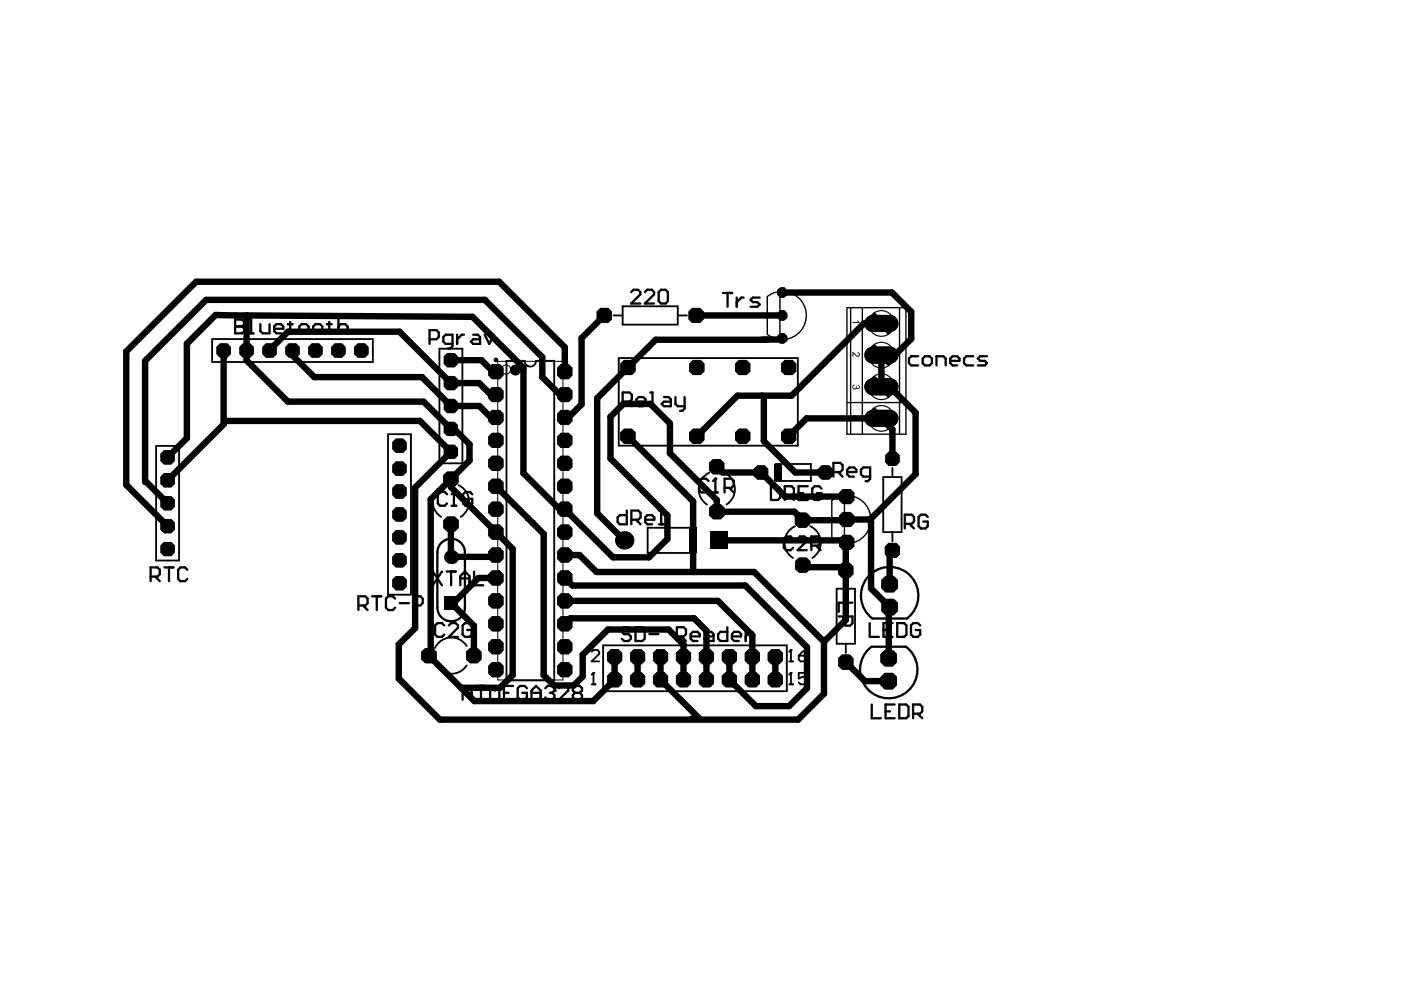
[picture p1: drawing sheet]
<svg xmlns="http://www.w3.org/2000/svg" width="297mm" height="210mm" viewBox="0 0 297 210" stroke-linecap="round" stroke-linejoin="round" font-family="sans-serif">
<g fill="none" stroke="#000" stroke-width=".21">
<path d="M105.5 76.6h13.9v67.6h-13.9zM111.5 110.4h1.9M112.4 109.4v2"/>
<circle cx="107.3" cy="78.4" r=".97"/>
</g>
<path d="M162.7 62.9v8M162.7 62.9a5.1 5.1 0 0 1 6.9 .5 5.1 5.1 0 0 1 0 6.9 5.1 5.1 0 0 1-6.9 .6M165.4 61.8v10.2M179.6 65.2h12.5v26.9h-12.5zM180.3 65.2v26.9M182.8 65.2v26.9M190.7 65.2v26.9M179.7 85.4h12.2M176.4 106.2v7.9M176.4 106.1a5.1 5.1 0 0 1 6.9 .6 5.1 5.1 0 0 1 0 6.9 5.1 5.1 0 0 1-6.9 .6M179 105v10.2" fill="none" stroke="#000" stroke-width=".29"/>
<g fill="#000">
<path d="M180.7 68.3h1.3l-.3-.3h.2l.4 .5h-1.6zM180.7 74.6l.8 .6a.33 .33 0 0 0 .3 .3 .33 .33 0 0 0 .3-.3 .33 .33 0 0 0-.3-.3l.1-.2a.52 .52 0 0 1 .2 .8 .52 .52 0 0 1-.8-.3l-.4-.3v.7h-.2zM180.8 81.8l.3-.2 .1 .2a.31 .31 0 0 0-.3 .3 .31 .31 0 0 0 .4 .3 .31 .31 0 0 0 .2-.4h.2a.26 .26 0 0 0 .2 .3 .26 .26 0 0 0 .3-.3 .26 .26 0 0 0-.3-.2v-.2a.43 .43 0 0 1 .4 .6 .43 .43 0 0 1-.7 .1 .47 .47 0 0 1-.7 .1 .47 .47 0 0 1-.1-.6z"/>
<path d="M181.1 88l1.2 .8v.1h-1v.2h-.2v-.2h-.4v-.2h.4zM181.3 88.2v.5h.7z"/>
<circle cx="49.8" cy="69.2" r=".24"/>
<circle cx="165.8" cy="66.9" r="1.15"/>
<circle cx="165.8" cy="71.7" r="1.15"/>
<circle cx="165.8" cy="62" r="1.15"/>
<circle cx="165.8" cy="71.7" r=".68"/>
<circle cx="165.8" cy="62" r=".68"/>
<circle cx="165.8" cy="66.9" r=".68"/>
<circle cx="95.7" cy="118.1" r="1.46"/>
<circle cx="96.2" cy="104.3" r=".24"/>
<circle cx="132.4" cy="114.6" r="1.92"/>
<circle cx="151.7" cy="101.5" r=".24"/>
<circle cx="179.5" cy="110.1" r="1.15"/>
<circle cx="179.5" cy="115" r="1.15"/>
<circle cx="179.5" cy="105.3" r="1.15"/>
<circle cx="167.7" cy="137.8" r=".19"/>
<circle cx="117.6" cy="146.4" r=".24"/>
<circle cx="125.8" cy="142.7" r=".19"/>
<circle cx="167.7" cy="142.7" r=".19"/>
</g>
<g fill="none" stroke="#000" stroke-width="1.4">
<path d="M47.4 74.3v15.7l-11.9 11.8M52.4 66.9l-.1 9.5 8.7 8.8h28.8l5.8 5.7h.7l3.2 3.3v3.5l-8.2 8.2v32.7l-.4 .4 9.7 9.6h25.2l4.5-4.5v-4.8M52.4 66.9l47.8 .3 10.8 10.8v22.3l7.6 7.7h1.1l10.3 10.2h7.6l3.9-3.9v-5l-12.1-12.1v-8.8l2.8-2.8h5.7l4.1 4.2v6.3l10 9.9v2.5h16.4l1.8 1.8h9.2l.1-.2M52.4 66.9l-6.7-.1-6.1 6.1v20l-4.1 4.1M57.2 74.2l3.8-3.9h23.7l10.9 10.9h6l2.4 2.5h1.1M62 74.3v1l4.6 4.7h22.9l6.1 6.1h6l2.5 2.4h1M95.6 76.4h6.5l2.4 2.4h.6M119.7 78.8v-5.2l-13.9-13.9h-64.2l-14.8 14.8v28.3l8.7 8.8M128.1 66.9l-4.8 4.8v14l-2.8 2.8h-.8M147.6 66.9h18.2M161.7 72h4M162.8 72h-23.8l-12.4 12.4v24.4l5.8 5.8"/>
<path d="M165.8 62h23.3l4.1 4.1v5.7l-3.5 3.5h-2.8v6.7h1.7l5.5 5.5v13l-9.6 9.6M186.9 68.6h-3.7l-15.4 15.3h-11.4l-8.7 8.6M48.1 89.2h40.9l6.6 6.6-7.6 7.6v29.8l-3.4 3.4v7.3l8.7 8.7h75.9l5.5-5.5v-11M119.7 83.7h-1l-3.7-3.7v-4.3l-12.2-12.1h-59.1l-12.9 12.9v25.7h.2l4.5 4.5M133.1 92.5l13.9 13.8v15M152 99l1.2 1.2h8.2l5.1 5.1h13M161.6 83.9l.3 .3v9.3l6.7 6.7h6.4M167.2 92.1v.4l3.8-3.8h15.9l2.3 2.3v6.3M95.6 101.6v1.7l13.1 13.1v26.8l-2.7 2.6h-8.3M95.6 111.1v7h9.2M105.1 103.1l10.2 10.1v30l2.2 2.1h4.1l1.9-1.9v-4.6l5.4-5.3h12.8l3.2 3.1v7.5M119.7 117.7h3.2l3.6 3.6h33.4l14.8 14.8"/>
<path d="M152.4 114.6h26.7l.4 .4-.2 .2v16.2l-4.6 4.7M170.2 119.8l.4 .5h8l.7 .6M179.4 110l.1 .1M179.5 110.1h4.7l.5 .5v14.2l3.9 3.9-.2 .2v10.7M189.2 116.7l-.6 .6v6.6M95.7 127.8l4.8 4.9v6.3M105.1 122.5h-3.7l-5.3 5.3M119.7 132.3l1.2-1.2h26.3l2.6 2.6v10.4M119.7 122.5l1.7 1.6h36.6l13.1 13.1v8.7l-3.8 3.8h-7.1l-5.6-5.6v-4.8M119.7 127.4h32.5l7.3 7.3v9.4M135.2 139.3v4.8M140 139.3v4.8l8.3 8.2h-1.6"/>
<path d="M164.4 139.3v4.8M179.3 140.4l4.1 4h5"/>
</g>
<g fill="#000">
<path d="M45.9 73.5l.7-.7h1.6l.7 .7v1.6l-.7 .7h-1.6l-.7-.7z" fill-rule="evenodd"/>
<path d="M45.9 73.5l.7-.7h1.6l.7 .7v1.6l-.7 .7h-1.6l-.7-.7z" fill-rule="evenodd"/>
<path d="M50.8 73.5l.7-.7h1.6l.7 .7v1.6l-.7 .7h-1.6l-.7-.7z" fill-rule="evenodd"/>
<path d="M50.8 73.5l.7-.7h1.6l.7 .7v1.6l-.7 .7h-1.6l-.7-.7z" fill-rule="evenodd"/>
<path d="M55.6 73.5l.8-.7h1.5l.8 .7v1.6l-.8 .7h-1.5l-.8-.7z" fill-rule="evenodd"/>
<path d="M55.6 73.5l.8-.7h1.5l.8 .7v1.6l-.8 .7h-1.5l-.8-.7z" fill-rule="evenodd"/>
<path d="M60.5 73.5l.7-.7h1.6l.7 .7v1.6l-.7 .7h-1.6l-.7-.7z" fill-rule="evenodd"/>
<path d="M60.5 73.5l.7-.7h1.6l.7 .7v1.6l-.7 .7h-1.6l-.7-.7z" fill-rule="evenodd"/>
<path d="M65.4 73.5l.7-.7h1.6l.7 .7v1.6l-.7 .7h-1.6l-.7-.7z" fill-rule="evenodd"/>
<path d="M65.4 73.5l.7-.7h1.6l.7 .7v1.6l-.7 .7h-1.6l-.7-.7z" fill-rule="evenodd"/>
<path d="M70.2 73.5l.8-.7h1.5l.8 .7v1.6l-.8 .7h-1.5l-.8-.7z" fill-rule="evenodd"/>
<path d="M70.2 73.5l.8-.7h1.5l.8 .7v1.6l-.8 .7h-1.5l-.8-.7z" fill-rule="evenodd"/>
<path d="M75.1 73.5l.7-.7h1.6l.7 .7v1.6l-.7 .7h-1.6l-.7-.7z" fill-rule="evenodd"/>
<path d="M75.1 73.5l.7-.7h1.6l.7 .7v1.6l-.7 .7h-1.6l-.7-.7z" fill-rule="evenodd"/>
<path d="M94.1 80.4l.7-.7h1.6l.7 .7v1.6l-.7 .7h-1.6l-.7-.7z" fill-rule="evenodd"/>
<path d="M94.1 75.6l.7-.7h1.6l.7 .7v1.5l-.7 .8h-1.6l-.7-.8z" fill-rule="evenodd"/>
<path d="M94.1 80.4l.7-.7h1.6l.7 .7v1.6l-.7 .7h-1.6l-.7-.7z" fill-rule="evenodd"/>
<path d="M94.1 75.6l.7-.7h1.6l.7 .7v1.5l-.7 .8h-1.6l-.7-.8z" fill-rule="evenodd"/>
<path d="M103.5 78l.8-.8h1.7l.7 .8v1.6l-.7 .8h-1.7l-.8-.8z" fill-rule="evenodd"/>
<path d="M103.5 78l.8-.8h1.7l.7 .8v1.6l-.7 .8h-1.7l-.8-.8z" fill-rule="evenodd"/>
<path d="M118.1 78l.8-.8h1.7l.8 .8v1.6l-.8 .8h-1.7l-.8-.8z" fill-rule="evenodd"/>
<path d="M118.1 78l.8-.8h1.7l.8 .8v1.6l-.8 .8h-1.7l-.8-.8z" fill-rule="evenodd"/>
<path d="M126.5 66.1l.8-.8h1.6l.8 .8v1.6l-.8 .8h-1.6l-.8-.8z" fill-rule="evenodd"/>
<path d="M126.5 66.1l.8-.8h1.6l.8 .8v1.6l-.8 .8h-1.6l-.8-.8z" fill-rule="evenodd"/>
<path d="M131.5 77.1l.8-.8h1.7l.7 .8v1.6l-.7 .8h-1.7l-.8-.8z" fill-rule="evenodd"/>
<path d="M131.5 77.1l.8-.8h1.7l.7 .8v1.6l-.7 .8h-1.7l-.8-.8z" fill-rule="evenodd"/>
<path d="M146 66.1l.8-.8h1.6l.8 .8v1.6l-.8 .8h-1.6l-.8-.8z" fill-rule="evenodd"/>
<path d="M146 66.1l.8-.8h1.6l.8 .8v1.6l-.8 .8h-1.6l-.8-.8z" fill-rule="evenodd"/>
<path d="M146.1 77.1l.8-.8h1.7l.7 .8v1.6l-.7 .8h-1.7l-.8-.8z" fill-rule="evenodd"/>
<path d="M146.1 77.1l.8-.8h1.7l.7 .8v1.6l-.7 .8h-1.7l-.8-.8z" fill-rule="evenodd"/>
<path d="M155.9 77.1l.7-.8h1.7l.8 .8v1.6l-.8 .8h-1.7l-.7-.8z" fill-rule="evenodd"/>
<path d="M155.9 77.1l.7-.8h1.7l.8 .8v1.6l-.8 .8h-1.7l-.7-.8z" fill-rule="evenodd"/>
<path d="M165.6 77.1l.8-.8h1.6l.8 .8v1.6l-.8 .8h-1.6l-.8-.8z" fill-rule="evenodd"/>
<path d="M165.6 77.1l.8-.8h1.6l.8 .8v1.6l-.8 .8h-1.6l-.8-.8z" fill-rule="evenodd"/>
<path d="M34 96.2l.8-.7h1.5l.7 .7v1.5l-.7 .8h-1.5l-.8-.8z" fill-rule="evenodd"/>
<path d="M34 96.2l.8-.7h1.5l.7 .7v1.5l-.7 .8h-1.5l-.8-.8z" fill-rule="evenodd"/>
<path d="M83.2 93.7l.7-.7h1.6l.7 .7v1.6l-.7 .7h-1.6l-.7-.7z" fill-rule="evenodd"/>
<path d="M83.2 93.7l.7-.7h1.6l.7 .7v1.6l-.7 .7h-1.6l-.7-.7z" fill-rule="evenodd"/>
<path d="M93.9 100.8l.9-.8h1.6l.8 .8v1.6l-.8 .8h-1.6l-.9-.8z" fill-rule="evenodd"/>
<path d="M94.1 95l.7-.7h1.6l.7 .7v1.6l-.7 .7h-1.6l-.7-.7z" fill-rule="evenodd"/>
<path d="M94.1 90.2l.7-.8h1.6l.7 .8v1.5l-.7 .8h-1.6l-.7-.8z" fill-rule="evenodd"/>
<path d="M94.1 85.3l.7-.7h1.6l.7 .7v1.6l-.7 .7h-1.6l-.7-.7z" fill-rule="evenodd"/>
<path d="M93.9 100.8l.9-.8h1.6l.8 .8v1.6l-.8 .8h-1.6l-.9-.8z" fill-rule="evenodd"/>
<path d="M94.1 95l.7-.7h1.6l.7 .7v1.6l-.7 .7h-1.6l-.7-.7z" fill-rule="evenodd"/>
<path d="M94.1 90.2l.7-.8h1.6l.7 .8v1.5l-.7 .8h-1.6l-.7-.8z" fill-rule="evenodd"/>
<path d="M94.1 85.3l.7-.7h1.6l.7 .7v1.6l-.7 .7h-1.6l-.7-.7z" fill-rule="evenodd"/>
<path d="M103.5 97.4l.8-.8h1.7l.7 .8v1.7l-.7 .7h-1.7l-.8-.7z" fill-rule="evenodd"/>
<path d="M103.5 82.8l.8-.8h1.7l.7 .8v1.7l-.7 .8h-1.7l-.8-.8z" fill-rule="evenodd"/>
<path d="M103.5 87.7l.8-.8h1.7l.7 .8v1.6l-.7 .8h-1.7l-.8-.8z" fill-rule="evenodd"/>
<path d="M103.5 92.5l.8-.7h1.7l.7 .7v1.7l-.7 .8h-1.7l-.8-.8z" fill-rule="evenodd"/>
<path d="M103.5 97.4l.8-.8h1.7l.7 .8v1.7l-.7 .7h-1.7l-.8-.7z" fill-rule="evenodd"/>
<path d="M103.5 82.8l.8-.8h1.7l.7 .8v1.7l-.7 .8h-1.7l-.8-.8z" fill-rule="evenodd"/>
<path d="M103.5 87.7l.8-.8h1.7l.7 .8v1.6l-.7 .8h-1.7l-.8-.8z" fill-rule="evenodd"/>
<path d="M103.5 92.5l.8-.7h1.7l.7 .7v1.7l-.7 .8h-1.7l-.8-.8z" fill-rule="evenodd"/>
<path d="M118.1 97.4l.8-.8h1.7l.8 .8v1.7l-.8 .7h-1.7l-.8-.7z" fill-rule="evenodd"/>
<path d="M118.1 82.8l.8-.8h1.7l.8 .8v1.7l-.8 .8h-1.7l-.8-.8z" fill-rule="evenodd"/>
<path d="M118.1 87.7l.8-.8h1.7l.8 .8v1.6l-.8 .8h-1.7l-.8-.8z" fill-rule="evenodd"/>
<path d="M118.1 92.5l.8-.7h1.7l.8 .7v1.7l-.8 .8h-1.7l-.8-.8z" fill-rule="evenodd"/>
<path d="M118.1 97.4l.8-.8h1.7l.8 .8v1.7l-.8 .7h-1.7l-.8-.7z" fill-rule="evenodd"/>
<path d="M118.1 82.8l.8-.8h1.7l.8 .8v1.7l-.8 .8h-1.7l-.8-.8z" fill-rule="evenodd"/>
<path d="M118.1 87.7l.8-.8h1.7l.8 .8v1.6l-.8 .8h-1.7l-.8-.8z" fill-rule="evenodd"/>
<path d="M118.1 92.5l.8-.7h1.7l.8 .7v1.7l-.8 .8h-1.7l-.8-.8z" fill-rule="evenodd"/>
<path d="M131.5 91.7l.8-.8h1.7l.7 .8v1.6l-.7 .8h-1.7l-.8-.8z" fill-rule="evenodd"/>
<path d="M131.5 91.7l.8-.8h1.7l.7 .8v1.6l-.7 .8h-1.7l-.8-.8z" fill-rule="evenodd"/>
<path d="M146.1 91.7l.8-.8h1.7l.7 .8v1.6l-.7 .8h-1.7l-.8-.8z" fill-rule="evenodd"/>
<path d="M146.1 91.7l.8-.8h1.7l.7 .8v1.6l-.7 .8h-1.7l-.8-.8z" fill-rule="evenodd"/>
<path d="M150.3 98.1l.8-.7h1.6l.9 .7v1.7l-.9 .8h-1.6l-.8-.8z" fill-rule="evenodd"/>
<path d="M150.3 98.1l.8-.7h1.6l.9 .7v1.7l-.9 .8h-1.6l-.8-.8z" fill-rule="evenodd"/>
<path d="M155.9 91.7l.7-.8h1.7l.8 .8v1.6l-.8 .8h-1.7l-.7-.8z" fill-rule="evenodd"/>
<path d="M155.9 91.7l.7-.8h1.7l.8 .8v1.6l-.8 .8h-1.7l-.7-.8z" fill-rule="evenodd"/>
<path d="M159.8 99.4l.8-.7h1.5l.8 .7v1.6l-.8 .7h-1.5l-.8-.7z" fill-rule="evenodd"/>
<path d="M159.8 99.4l.8-.7h1.5l.8 .7v1.6l-.8 .7h-1.5l-.8-.7z" fill-rule="evenodd"/>
<path d="M164.2 98.4h1.6v3.6h-1.6z" fill-rule="evenodd"/>
<path d="M165.6 91.7l.8-.8h1.6l.8 .8v1.6l-.8 .8h-1.6l-.8-.8z" fill-rule="evenodd"/>
<path d="M165.6 91.7l.8-.8h1.6l.8 .8v1.6l-.8 .8h-1.6l-.8-.8z" fill-rule="evenodd"/>
<path d="M173.5 99.4l.7-.7h1.6l.8 .7v1.6l-.8 .7h-1.6l-.7-.7z" fill-rule="evenodd"/>
<path d="M173.5 99.4l.7-.7h1.6l.8 .7v1.6l-.8 .7h-1.6l-.7-.7z" fill-rule="evenodd"/>
<path d="M187.7 96.5l.7-.7h1.6l.7 .7v1.5l-.7 .8h-1.6l-.7-.8z" fill-rule="evenodd"/>
<path d="M187.7 96.5l.7-.7h1.6l.7 .7v1.5l-.7 .8h-1.6l-.7-.8z" fill-rule="evenodd"/>
<path d="M34 115.6l.8-.7h1.5l.7 .7v1.6l-.7 .7h-1.5l-.8-.7z" fill-rule="evenodd"/>
<path d="M34 110.8l.8-.8h1.5l.7 .8v1.5l-.7 .8h-1.5l-.8-.8z" fill-rule="evenodd"/>
<path d="M34 101.1l.8-.8h1.5l.7 .8v1.5l-.7 .7h-1.5l-.8-.7z" fill-rule="evenodd"/>
<path d="M34 105.9l.8-.7h1.5l.7 .7v1.6l-.7 .7h-1.5l-.8-.7z" fill-rule="evenodd"/>
<path d="M34 115.6l.8-.7h1.5l.7 .7v1.6l-.7 .7h-1.5l-.8-.7z" fill-rule="evenodd"/>
<path d="M34 110.8l.8-.8h1.5l.7 .8v1.5l-.7 .8h-1.5l-.8-.8z" fill-rule="evenodd"/>
<path d="M34 101.1l.8-.8h1.5l.7 .8v1.5l-.7 .7h-1.5l-.8-.7z" fill-rule="evenodd"/>
<path d="M34 105.9l.8-.7h1.5l.7 .7v1.6l-.7 .7h-1.5l-.8-.7z" fill-rule="evenodd"/>
<path d="M83.2 113.2l.7-.8h1.6l.7 .8v1.5l-.7 .7h-1.6l-.7-.7z" fill-rule="evenodd"/>
<path d="M83.2 103.4l.7-.7h1.6l.7 .7v1.6l-.7 .7h-1.6l-.7-.7z" fill-rule="evenodd"/>
<path d="M83.2 98.6l.7-.8h1.6l.7 .8v1.5l-.7 .8h-1.6l-.7-.8z" fill-rule="evenodd"/>
<path d="M83.2 108.3l.7-.7h1.6l.7 .7v1.6l-.7 .7h-1.6l-.7-.7z" fill-rule="evenodd"/>
<path d="M83.2 113.2l.7-.8h1.6l.7 .8v1.5l-.7 .7h-1.6l-.7-.7z" fill-rule="evenodd"/>
<path d="M83.2 103.4l.7-.7h1.6l.7 .7v1.6l-.7 .7h-1.6l-.7-.7z" fill-rule="evenodd"/>
<path d="M83.2 98.6l.7-.8h1.6l.7 .8v1.5l-.7 .8h-1.6l-.7-.8z" fill-rule="evenodd"/>
<path d="M83.2 108.3l.7-.7h1.6l.7 .7v1.6l-.7 .7h-1.6l-.7-.7z" fill-rule="evenodd"/>
<path d="M94 110.3l.8-.8h1.6l.9 .8v1.6l-.9 .8h-1.6l-.8-.8z" fill-rule="evenodd"/>
<path d="M94 110.3l.8-.8h1.6l.9 .8v1.6l-.9 .8h-1.6l-.8-.8z" fill-rule="evenodd"/>
<path d="M103.5 112l.8-.8h1.7l.7 .8v1.6l-.7 .8h-1.7l-.8-.8z" fill-rule="evenodd"/>
<path d="M103.5 116.9l.8-.8h1.7l.7 .8v1.6l-.7 .8h-1.7l-.8-.8z" fill-rule="evenodd"/>
<path d="M103.5 102.3l.8-.8h1.7l.7 .8v1.6l-.7 .8h-1.7l-.8-.8z" fill-rule="evenodd"/>
<path d="M103.5 107.1l.8-.7h1.7l.7 .7v1.7l-.7 .8h-1.7l-.8-.8z" fill-rule="evenodd"/>
<path d="M103.5 112l.8-.8h1.7l.7 .8v1.6l-.7 .8h-1.7l-.8-.8z" fill-rule="evenodd"/>
<path d="M103.5 116.9l.8-.8h1.7l.7 .8v1.6l-.7 .8h-1.7l-.8-.8z" fill-rule="evenodd"/>
<path d="M103.5 102.3l.8-.8h1.7l.7 .8v1.6l-.7 .8h-1.7l-.8-.8z" fill-rule="evenodd"/>
<path d="M103.5 107.1l.8-.7h1.7l.7 .7v1.7l-.7 .8h-1.7l-.8-.8z" fill-rule="evenodd"/>
<path d="M118.1 112l.8-.8h1.7l.8 .8v1.6l-.8 .8h-1.7l-.8-.8z" fill-rule="evenodd"/>
<path d="M118.1 116.9l.8-.8h1.7l.8 .8v1.6l-.8 .8h-1.7l-.8-.8z" fill-rule="evenodd"/>
<path d="M118.1 102.3l.8-.8h1.7l.8 .8v1.6l-.8 .8h-1.7l-.8-.8z" fill-rule="evenodd"/>
<path d="M118.1 107.1l.8-.7h1.7l.8 .7v1.7l-.8 .8h-1.7l-.8-.8z" fill-rule="evenodd"/>
<path d="M118.1 112l.8-.8h1.7l.8 .8v1.6l-.8 .8h-1.7l-.8-.8z" fill-rule="evenodd"/>
<path d="M118.1 116.9l.8-.8h1.7l.8 .8v1.6l-.8 .8h-1.7l-.8-.8z" fill-rule="evenodd"/>
<path d="M118.1 102.3l.8-.8h1.7l.8 .8v1.6l-.8 .8h-1.7l-.8-.8z" fill-rule="evenodd"/>
<path d="M118.1 107.1l.8-.7h1.7l.8 .7v1.7l-.8 .8h-1.7l-.8-.8z" fill-rule="evenodd"/>
<path d="M146.1 111.9h1.5v5.3h-1.5z" fill-rule="evenodd"/>
<path d="M150.5 112.7h3.8v3.8h-3.8z" fill-rule="evenodd"/>
<path d="M150.5 112.7h3.8v3.8h-3.8z" fill-rule="evenodd"/>
<path d="M150.4 107.7l.8-.8h1.6l.8 .8v1.6l-.8 .8h-1.6l-.8-.8z" fill-rule="evenodd"/>
<path d="M150.4 107.7l.8-.8h1.6l.8 .8v1.6l-.8 .8h-1.6l-.8-.8z" fill-rule="evenodd"/>
<path d="M168.5 109.5l.8-.8h1.7l.8 .8v1.6l-.8 .8h-1.7l-.8-.8z" fill-rule="evenodd"/>
<path d="M168.5 109.5l.8-.8h1.7l.8 .8v1.6l-.8 .8h-1.7l-.8-.8z" fill-rule="evenodd"/>
<path d="M168.6 119l.8-.8h1.6l.8 .8v1.6l-.8 .8h-1.6l-.8-.8z" fill-rule="evenodd"/>
<path d="M168.6 119l.8-.8h1.6l.8 .8v1.6l-.8 .8h-1.6l-.8-.8z" fill-rule="evenodd"/>
<path d="M177.9 114.2l.8-.8h1.6l.8 .8v1.6l-.8 .8h-1.6l-.8-.8z" fill-rule="evenodd"/>
<path d="M177.9 104.5l.8-.8h1.6l.8 .8v1.6l-.8 .8h-1.6l-.8-.8z" fill-rule="evenodd"/>
<path d="M177.9 109.3l.8-.8h1.6l.8 .8v1.7l-.8 .7h-1.6l-.8-.7z" fill-rule="evenodd"/>
<path d="M177.9 114.2l.8-.8h1.6l.8 .8v1.6l-.8 .8h-1.6l-.8-.8z" fill-rule="evenodd"/>
<path d="M177.9 104.5l.8-.8h1.6l.8 .8v1.6l-.8 .8h-1.6l-.8-.8z" fill-rule="evenodd"/>
<path d="M177.9 109.3l.8-.8h1.6l.8 .8v1.7l-.8 .7h-1.6l-.8-.7z" fill-rule="evenodd"/>
<path d="M177.7 120.1l.8-.8h1.7l.7 .8v1.7l-.7 .7h-1.7l-.8-.7z" fill-rule="evenodd"/>
<path d="M177.7 120.1l.8-.8h1.7l.7 .8v1.7l-.7 .7h-1.7l-.8-.7z" fill-rule="evenodd"/>
<path d="M187.6 115.9l.8-.8h1.6l.8 .8v1.6l-.8 .8h-1.6l-.8-.8z" fill-rule="evenodd"/>
<path d="M187.6 115.9l.8-.8h1.6l.8 .8v1.6l-.8 .8h-1.6l-.8-.8z" fill-rule="evenodd"/>
<path d="M83.2 118l.7-.7h1.6l.7 .7v1.6l-.7 .7h-1.6l-.7-.7z" fill-rule="evenodd"/>
<path d="M83.2 122.9l.7-.7h1.6l.7 .7v1.5l-.7 .8h-1.6l-.7-.8z" fill-rule="evenodd"/>
<path d="M83.2 118l.7-.7h1.6l.7 .7v1.6l-.7 .7h-1.6l-.7-.7z" fill-rule="evenodd"/>
<path d="M83.2 122.9l.7-.7h1.6l.7 .7v1.5l-.7 .8h-1.6l-.7-.8z" fill-rule="evenodd"/>
<path d="M89.3 138.2l.9-.8h1.6l.8 .8v1.6l-.8 .8h-1.6l-.9-.8z" fill-rule="evenodd"/>
<path d="M89.3 138.2l.9-.8h1.6l.8 .8v1.6l-.8 .8h-1.6l-.9-.8z" fill-rule="evenodd"/>
<path d="M94.2 126.4h2.9v2.9h-2.9z" fill-rule="evenodd"/>
<path d="M94.2 126.4h2.9v2.9h-2.9z" fill-rule="evenodd"/>
<path d="M98.8 138.2l.8-.8h1.6l.9 .8v1.6l-.9 .8h-1.6l-.8-.8z" fill-rule="evenodd"/>
<path d="M98.8 138.2l.8-.8h1.6l.9 .8v1.6l-.9 .8h-1.6l-.8-.8z" fill-rule="evenodd"/>
<path d="M103.5 126.6l.8-.8h1.7l.7 .8v1.6l-.7 .8h-1.7l-.8-.8z" fill-rule="evenodd"/>
<path d="M103.5 131.4l.8-.7h1.7l.7 .7v1.7l-.7 .8h-1.7l-.8-.8z" fill-rule="evenodd"/>
<path d="M103.5 136.3l.8-.8h1.7l.7 .8v1.6l-.7 .8h-1.7l-.8-.8z" fill-rule="evenodd"/>
<path d="M103.5 121.7l.8-.8h1.7l.7 .8v1.7l-.7 .7h-1.7l-.8-.7z" fill-rule="evenodd"/>
<path d="M103.5 126.6l.8-.8h1.7l.7 .8v1.6l-.7 .8h-1.7l-.8-.8z" fill-rule="evenodd"/>
<path d="M103.5 131.4l.8-.7h1.7l.7 .7v1.7l-.7 .8h-1.7l-.8-.8z" fill-rule="evenodd"/>
<path d="M103.5 136.3l.8-.8h1.7l.7 .8v1.6l-.7 .8h-1.7l-.8-.8z" fill-rule="evenodd"/>
<path d="M103.5 121.7l.8-.8h1.7l.7 .8v1.7l-.7 .7h-1.7l-.8-.7z" fill-rule="evenodd"/>
<path d="M118.1 126.6l.8-.8h1.7l.8 .8v1.6l-.8 .8h-1.7l-.8-.8z" fill-rule="evenodd"/>
<path d="M118.1 131.4l.8-.7h1.7l.8 .7v1.7l-.8 .8h-1.7l-.8-.8z" fill-rule="evenodd"/>
<path d="M118.1 136.3l.8-.8h1.7l.8 .8v1.6l-.8 .8h-1.7l-.8-.8z" fill-rule="evenodd"/>
<path d="M118.1 121.7l.8-.8h1.7l.8 .8v1.7l-.8 .7h-1.7l-.8-.7z" fill-rule="evenodd"/>
<path d="M118.1 126.6l.8-.8h1.7l.8 .8v1.6l-.8 .8h-1.7l-.8-.8z" fill-rule="evenodd"/>
<path d="M118.1 131.4l.8-.7h1.7l.8 .7v1.7l-.8 .8h-1.7l-.8-.8z" fill-rule="evenodd"/>
<path d="M118.1 136.3l.8-.8h1.7l.8 .8v1.6l-.8 .8h-1.7l-.8-.8z" fill-rule="evenodd"/>
<path d="M118.1 121.7l.8-.8h1.7l.8 .8v1.7l-.8 .7h-1.7l-.8-.7z" fill-rule="evenodd"/>
<path d="M177.7 139.6l.8-.8h1.7l.7 .8v1.6l-.7 .8h-1.7l-.8-.8z" fill-rule="evenodd"/>
<path d="M177.7 139.6l.8-.8h1.7l.7 .8v1.6l-.7 .8h-1.7l-.8-.8z" fill-rule="evenodd"/>
<path d="M186.9 127.8l.8-.8h1.8l.9 .8v1.8l-.9 .9h-1.8l-.8-.9z" fill-rule="evenodd"/>
<path d="M186.9 123l.8-.9h1.8l.9 .9v1.7l-.9 .9h-1.8l-.8-.9z" fill-rule="evenodd"/>
<path d="M186.9 127.8l.8-.8h1.8l.9 .8v1.8l-.9 .9h-1.8l-.8-.9z" fill-rule="evenodd"/>
<path d="M186.9 123l.8-.9h1.8l.9 .9v1.7l-.9 .9h-1.8l-.8-.9z" fill-rule="evenodd"/>
<path d="M103.5 141.2l.8-.8h1.7l.7 .8v1.6l-.7 .8h-1.7l-.8-.8z" fill-rule="evenodd"/>
<path d="M103.5 141.2l.8-.8h1.7l.7 .8v1.6l-.7 .8h-1.7l-.8-.8z" fill-rule="evenodd"/>
<path d="M118.1 141.2l.8-.8h1.7l.8 .8v1.6l-.8 .8h-1.7l-.8-.8z" fill-rule="evenodd"/>
<path d="M118.1 141.2l.8-.8h1.7l.8 .8v1.6l-.8 .8h-1.7l-.8-.8z" fill-rule="evenodd"/>
<path d="M128.7 143.3l.8-.8h1.6l.8 .8v1.6l-.8 .8h-1.6l-.8-.8z" fill-rule="evenodd"/>
<path d="M128.7 138.4l.8-.7h1.6l.8 .7v1.7l-.8 .8h-1.6l-.8-.8z" fill-rule="evenodd"/>
<path d="M128.7 143.3l.8-.8h1.6l.8 .8v1.6l-.8 .8h-1.6l-.8-.8z" fill-rule="evenodd"/>
<path d="M128.7 138.4l.8-.7h1.6l.8 .7v1.7l-.8 .8h-1.6l-.8-.8z" fill-rule="evenodd"/>
<path d="M133.6 143.3l.7-.8h1.7l.8 .8v1.6l-.8 .8h-1.7l-.7-.8z" fill-rule="evenodd"/>
<path d="M133.6 138.4l.7-.7h1.7l.8 .7v1.7l-.8 .8h-1.7l-.7-.8z" fill-rule="evenodd"/>
<path d="M133.6 143.3l.7-.8h1.7l.8 .8v1.6l-.8 .8h-1.7l-.7-.8z" fill-rule="evenodd"/>
<path d="M133.6 138.4l.7-.7h1.7l.8 .7v1.7l-.8 .8h-1.7l-.7-.8z" fill-rule="evenodd"/>
<path d="M138.4 143.3l.8-.8h1.7l.8 .8v1.6l-.8 .8h-1.7l-.8-.8z" fill-rule="evenodd"/>
<path d="M138.4 138.4l.8-.7h1.7l.8 .7v1.7l-.8 .8h-1.7l-.8-.8z" fill-rule="evenodd"/>
<path d="M138.4 143.3l.8-.8h1.7l.8 .8v1.6l-.8 .8h-1.7l-.8-.8z" fill-rule="evenodd"/>
<path d="M138.4 138.4l.8-.7h1.7l.8 .7v1.7l-.8 .8h-1.7l-.8-.8z" fill-rule="evenodd"/>
<path d="M143.3 143.3l.8-.8h1.6l.8 .8v1.6l-.8 .8h-1.6l-.8-.8z" fill-rule="evenodd"/>
<path d="M143.3 138.4l.8-.7h1.6l.8 .7v1.7l-.8 .8h-1.6l-.8-.8z" fill-rule="evenodd"/>
<path d="M143.3 143.3l.8-.8h1.6l.8 .8v1.6l-.8 .8h-1.6l-.8-.8z" fill-rule="evenodd"/>
<path d="M143.3 138.4l.8-.7h1.6l.8 .7v1.7l-.8 .8h-1.6l-.8-.8z" fill-rule="evenodd"/>
<path d="M148.2 143.3l.8-.8h1.6l.8 .8v1.6l-.8 .8h-1.6l-.8-.8z" fill-rule="evenodd"/>
<path d="M148.2 138.4l.8-.7h1.6l.8 .7v1.7l-.8 .8h-1.6l-.8-.8z" fill-rule="evenodd"/>
<path d="M148.2 143.3l.8-.8h1.6l.8 .8v1.6l-.8 .8h-1.6l-.8-.8z" fill-rule="evenodd"/>
<path d="M148.2 138.4l.8-.7h1.6l.8 .7v1.7l-.8 .8h-1.6l-.8-.8z" fill-rule="evenodd"/>
<path d="M153 143.3l.8-.8h1.7l.8 .8v1.6l-.8 .8h-1.7l-.8-.8z" fill-rule="evenodd"/>
<path d="M153 138.4l.8-.7h1.7l.8 .7v1.7l-.8 .8h-1.7l-.8-.8z" fill-rule="evenodd"/>
<path d="M153 143.3l.8-.8h1.7l.8 .8v1.6l-.8 .8h-1.7l-.8-.8z" fill-rule="evenodd"/>
<path d="M153 138.4l.8-.7h1.7l.8 .7v1.7l-.8 .8h-1.7l-.8-.8z" fill-rule="evenodd"/>
<path d="M157.9 143.3l.8-.8h1.6l.8 .8v1.6l-.8 .8h-1.6l-.8-.8z" fill-rule="evenodd"/>
<path d="M157.9 138.4l.8-.7h1.6l.8 .7v1.7l-.8 .8h-1.6l-.8-.8z" fill-rule="evenodd"/>
<path d="M157.9 143.3l.8-.8h1.6l.8 .8v1.6l-.8 .8h-1.6l-.8-.8z" fill-rule="evenodd"/>
<path d="M157.9 138.4l.8-.7h1.6l.8 .7v1.7l-.8 .8h-1.6l-.8-.8z" fill-rule="evenodd"/>
<path d="M162.8 143.3l.8-.8h1.6l.8 .8v1.6l-.8 .8h-1.6l-.8-.8z" fill-rule="evenodd"/>
<path d="M162.8 138.4l.8-.7h1.6l.8 .7v1.7l-.8 .8h-1.6l-.8-.8z" fill-rule="evenodd"/>
<path d="M162.8 143.3l.8-.8h1.6l.8 .8v1.6l-.8 .8h-1.6l-.8-.8z" fill-rule="evenodd"/>
<path d="M162.8 138.4l.8-.7h1.6l.8 .7v1.7l-.8 .8h-1.6l-.8-.8z" fill-rule="evenodd"/>
<path d="M186.7 143.5l.9-.8h1.7l.9 .8v1.8l-.9 .9h-1.7l-.9-.9z" fill-rule="evenodd"/>
<path d="M186.7 138.7l.9-.9h1.7l.9 .9v1.7l-.9 .9h-1.7l-.9-.9z" fill-rule="evenodd"/>
<path d="M186.7 143.5l.9-.8h1.7l.9 .8v1.8l-.9 .9h-1.7l-.9-.9z" fill-rule="evenodd"/>
<path d="M186.7 138.7l.9-.9h1.7l.9 .9v1.7l-.9 .9h-1.7l-.9-.9z" fill-rule="evenodd"/>
</g>
<path d="M185.1 68.6h3.6M185.1 75.3h3.6M185.1 82h3.6M185.1 88.7h3.6" fill="none" stroke="#000" stroke-width="3.6"/>
<g fill="none" stroke="#000" stroke-width=".39">
<path d="M45 71.9h34.1v4.9h-34.1zM93.2 73.9h4.8v24.3h-4.8zM107.4 76.5h3.8a1.22 1.22 0 0 0 1.2 1.2 1.22 1.22 0 0 0 1.3-1.2h3.8v67.8h-10.1zM130.1 66.9h1.9M131.2 75.9h38v18.6h-38zM132 64.9h11.7v3.9h-11.7zM143.7 66.9h1.9M33.1 94.5h4.9v24.3h-4.9zM82.3 92.1h4.8v34h-4.8zM164.4 98.4h7.5v3.6h-7.5M189.2 99.2v2M94 102.9a3.8 3.8 0 0 0-.5 6.7"/>
<path d="M97.2 102.9a3.8 3.8 0 0 1 .5 6.7M147.4 111.9h-10.1v5.3h10.1M150.4 100.2a3.8 3.8 0 0 0-.5 6.8M153.6 100.2a3.8 3.8 0 0 1 .4 6.8M168.6 111.6a3.8 3.8 0 0 0-.5 6.7M171.8 111.6a3.8 3.8 0 0 1 .4 6.7M187.3 101.2h3.9v11.6h-3.9zM189.2 112.8v2M98.9 137a3.8 3.8 0 0 0-6.7 .4M125.4 138.2l.4-.4h.9l.3 .4v.4l-1.6 1.6h1.6M127.9 136.8h38.9v9.8h-38.9zM167.3 138.2l.4-.4v2.4"/>
<path d="M169.3 139h1.3l.4 .4v.4l-.4 .4h-.9l-.4-.4zM171 137.8l-.9 .4-.8 .8M177.4 124.8h3.9v11.7h-3.9zM179.3 122.9v1.9M179.3 136.5v1.9M92.2 140.6a3.8 3.8 0 0 0 6.7 .5M125.4 145.1h.9M125.4 143.1l.4-.4v2.4M167.3 145.1h.8M167.3 140.2h.8M167.3 143.1l.4-.4v2.4M171 142.7h-1.7v1.2l.8-.4h.5l.4 .4v.8l-.4 .4h-.9l-.4-.4"/>
</g>
<g fill="none" stroke="#000" stroke-width=".49">
<path d="M49.8 67.8h1.5l.5 .4v.5l-.5 .5 .5 .5v.5l-.5 .5h-1.5zM49.8 69.2h1.5M52.8 70.7h.9M52.8 67.8h.5v2.9M55.2 68.7v1.5l.5 .5h1.4v-2M58.1 69.7h2v-.5l-.5-.5h-1l-.5 .5v1l.5 .5h1M61 68.7h1M61.5 68.2v2l.5 .5M63.5 69.2l.5-.5h.9l.5 .5v1l-.5 .5h-.9l-.5-.5zM66.4 69.2l.5-.5h1l.4 .5v1l-.4 .5h-1l-.5-.5zM69.3 68.7h1M69.8 68.2v2l.5 .5"/>
<path d="M71.8 69.2l.4-.5h1l.5 .5v1.5M71.8 67.8v2.9M91.1 71.9h1.4l.5-.4v-1l-.5-.5h-1.4v2.9M95.9 72.9h-1.4l-.5-.5v-.9l.5-.5h1.4v2.4l-.4 .5h-.5M96.9 71v1.9M98.4 71h-.5l-1 .9M100.3 71h1l.5 .5v1.4h-1.5l-.5-.5 .5-.5h1.5M102.8 71l.9 1.9 1-1.9M133.8 61.9l.5-.5h1l.5 .5v.5l-2 2h2M136.7 61.9l.5-.5h1l.5 .5v.5l-2 2h2M139.7 61.9l.4-.5h1l.5 .5v2l-.5 .5h-1l-.4-.5zM153.3 62.1h1.9"/>
<path d="M154.3 62.1v2.9M156.2 63.1v1.9M157.7 63.1h-.5l-1 1M161.1 63.1h-1.5l-.5 .5 .5 .5h1l.5 .5-.5 .4h-1.5M194.7 75.5h-1.5l-.5 .5v1l.5 .5h1.5M195.6 76l.5-.5h1l.5 .5v1l-.5 .5h-1l-.5-.5zM198.6 77.5v-2h1.4l.5 .5v1.5M201.5 76.5h1.9v-.5l-.5-.5h-.9l-.5 .5v1l.5 .5h.9M206.3 75.5h-1.4l-.5 .5v1l.5 .5h1.4M209.3 75.5h-1.5l-.5 .5 .5 .5h1l.5 .5-.5 .5h-1.5M132 85.2h1.5l.5-.5v-1l-.5-.5h-1.5v2.9M133 85.2l1 .9"/>
<path d="M134.9 85.2h2v-.5l-.5-.5h-1l-.5 .5v.9l.5 .5h1M137.9 83.2h.4v2.9M137.9 86.1h.9M140.8 84.2h.9l.5 .5v1.4h-1.4l-.5-.5 .5-.4h1.4M143.2 84.2v1.4l.5 .5h1.5M145.2 84.2v2.4l-.5 .5h-.5M93.4 115.3a2.92 2.92 0 0 1 3.2-.9 2.92 2.92 0 0 1 2 2.7v11.7a2.92 2.92 0 0 1-2.9 2.9 2.92 2.92 0 0 1-3-2.9v-11.7l.1-.6zM94.8 104.8l-.5-.5h-1l-.5 .5v1.9l.5 .5h1l.5-.5M95.7 107.2h1M95.7 104.8l.5-.5v2.9M100.1 104.8l-.5-.5h-.9l-.5 .5v1.9l.5 .5h.9l.5-.5v-.9h-.9M132.9 108.2v3h-1.5l-.5-.5v-1l.5-.5h1.5"/>
<path d="M133.9 110.2h1.4l.5-.5v-1l-.5-.5h-1.4v3M134.8 110.2l1 1M136.8 110.2h1.9v-.5l-.5-.5h-.9l-.5 .5v1l.5 .5h.9M139.7 111.2h1M139.7 108.2h.5v3M150.2 102l-.5-.5h-.9l-.5 .5v1.9l.5 .5h.9l.5-.5M151.2 104.4h1M151.2 102l.5-.5v2.9M153.6 103.4h1.5l.5-.4v-1l-.5-.5h-1.5v2.9M154.6 103.4l1 1M163.5 103.1h1.4l.5 .5v1.9l-.5 .5h-1.4zM166.4 105h1.4l.5-.4v-1l-.5-.5h-1.4v2.9"/>
<path d="M167.4 105l.9 1M168.1 114.2l-.5-.5h-.9l-.5 .5v2l.5 .5h.9l.5-.5M169.1 114.2l.5-.5h1l.5 .5v.5l-2 2h2M169.3 104.6h1M171.2 103.1h-1.9v2.9h1.9M172 115.7h1.5l.5-.5v-1l-.5-.5h-1.5v3M173 115.7l1 1M174.2 103.6l-.5-.5h-1l-.5 .5v1.9l.5 .5h1l.5-.5v-.9h-1M176.7 100.1h1.5l.4-.5v-1l-.4-.5h-1.5v3M177.7 100.1l.9 1M179.6 100.1h2v-.5l-.5-.5h-1l-.5 .5v1l.5 .5h1M184.5 101.1h-1.5l-.5-.5v-1l.5-.5h1.5v2.4l-.5 .5h-.5"/>
<path d="M191.8 111.1h1.5l.5-.5v-1l-.5-.5h-1.5v2.9M192.8 111.1l1 .9M196.7 109.6l-.5-.5h-1l-.4 .5v2l.4 .4h1l.5-.4v-1h-1M31.9 122.2h1.5l.5-.4v-1l-.5-.5h-1.5v2.9M32.9 122.2l1 1M34.9 120.3h1.9M35.8 120.3v2.9M39.7 120.8l-.5-.5h-.9l-.5 .5v1.9l.5 .5h.9l.5-.5M76 128.4h1.4l.5-.5v-1l-.5-.5h-1.4v2.9M77 128.4l.9 .9M78.9 126.4h2M79.9 126.4v2.9"/>
<path d="M83.8 126.9l-.5-.5h-1l-.5 .5v2l.5 .4h1l.5-.4M84.7 127.9h2M87.7 128.4h1.4l.5-.5v-1l-.5-.5h-1.4v2.9M91.8 121.2l1.9 2.9M93.7 121.2l-1.9 2.9M94.2 132.6l-.5-.5h-1l-.5 .5v1.9l.5 .5h1l.5-.5M94.7 121.2h1.9M95.2 132.6l.5-.5h.9l.5 .5v.5l-1.9 1.9h1.9M95.7 121.2v2.9M97.6 124.1v-1.9l1-1 .9 1v1.9M97.6 122.6h1.9M100 132.6l-.5-.5h-.9l-.5 .5v1.9l.5 .5h.9l.5-.5v-.9h-.9"/>
<path d="M100.5 121.2v2.9h2M133.8 133.5l-.5-.5h-1l-.5 .5v.5l.5 .4h1l.5 .5v.5l-.5 .5h-1l-.5-.5M134.7 133h1.5l.5 .5v1.9l-.5 .5h-1.5zM137.7 134.4h1.9M143.5 134.9h1.5l.4-.5v-.9l-.4-.5h-1.5v2.9M144.5 134.9l.9 1M146.4 134.9h2v-.5l-.5-.4h-1l-.5 .4v1l.5 .5h1M149.8 134h1l.5 .4v1.5h-1.5l-.5-.5 .5-.5h1.5M154.2 133v2.9h-1.5l-.4-.5v-1l.4-.4h1.5M155.2 134.9h1.9v-.5l-.5-.4h-.9l-.5 .4v1l.5 .5h.9M158.1 134v1.9M159.6 134h-.5l-1 .9"/>
<path d="M177.8 130.7h2.9v1.5l-.4 .5h-1l-.5-.5v-1.5M178.8 131.7l-1 1M180.7 127.8h-2.9v1.9M184.1 137.7l.7-.6h7.3a6.1 6.1 0 0 1 1 8.8 6.1 6.1 0 0 1-8.8 .6 6.1 6.1 0 0 1-.2-8.8zM184.4 132.1v2.9h1.9M184.4 121.9a6.1 6.1 0 0 1 8.9 .4 6.1 6.1 0 0 1-1 8.8h-7.3a6.1 6.1 0 0 1-.6-9.2zM187.3 133.6h1M189.3 132.1h-2v2.9h2M190.2 132.1h1.5l.5 .5v1.9l-.5 .5h-1.5zM195.1 132.6l-.5-.5h-1l-.4 .5v1.9l.4 .5h1l.5-.5v-.9h-1M98.1 148.4v-2l1-1 .9 1v2M98.1 146.9h1.9"/>
<path d="M101 145.4h2M102 145.4v3M103.9 148.4v-3l1 1 1-1v3M106.8 146.9h1M108.8 145.4h-2v3h2M111.7 145.9l-.5-.5h-.9l-.5 .5v2l.5 .5h.9l.5-.5v-1h-1M112.7 146.9h1.9M112.7 148.4v-2l1-1 .9 1v2M115.6 145.9l.5-.5h1l.5 .5v.5l-.5 .5M116.6 146.9h.5M117.1 146.9l.5 .5v.5l-.5 .5h-1l-.5-.5M118.5 145.9l.5-.5h1l.5 .5v.5l-2 2h2"/>
<path d="M121.9 146.9h1M121.9 146.9l-.5-.5v-.5l.5-.5h1l.5 .5v.5l-.5 .5M121.9 146.9l-.5 .5v.5l.5 .5h1l.5-.5v-.5l-.5-.5M184.8 149.4v2.9h2M187.7 150.8h1M189.7 149.4h-2v2.9h2M190.7 149.4h1.4l.5 .5v1.9l-.5 .5h-1.4zM193.6 151.3h1.4l.5-.5v-.9l-.5-.5h-1.4v2.9M194.6 151.3l.9 1"/>
<circle cx="105.1" cy="76.3" r=".24"/>
</g>
<path d="M185.4 66.7l2.9 3.8M185.4 73.4l2.9 3.8M185.4 80.1l2.9 3.8M185.4 86.8l2.9 3.9" fill="none" stroke="#000" stroke-width=".78"/>
<circle cx="109.3" cy="78.5" r=".58" fill="none" stroke="#000" stroke-width="1.2"/>
<g fill="none" stroke="#000" stroke-width=".24">
<circle cx="186.9" cy="68.6" r="2.72"/>
<circle cx="186.9" cy="75.3" r="2.72"/>
<circle cx="186.9" cy="82" r="2.72"/>
<circle cx="186.9" cy="88.7" r="2.72"/>
</g>
</svg>
